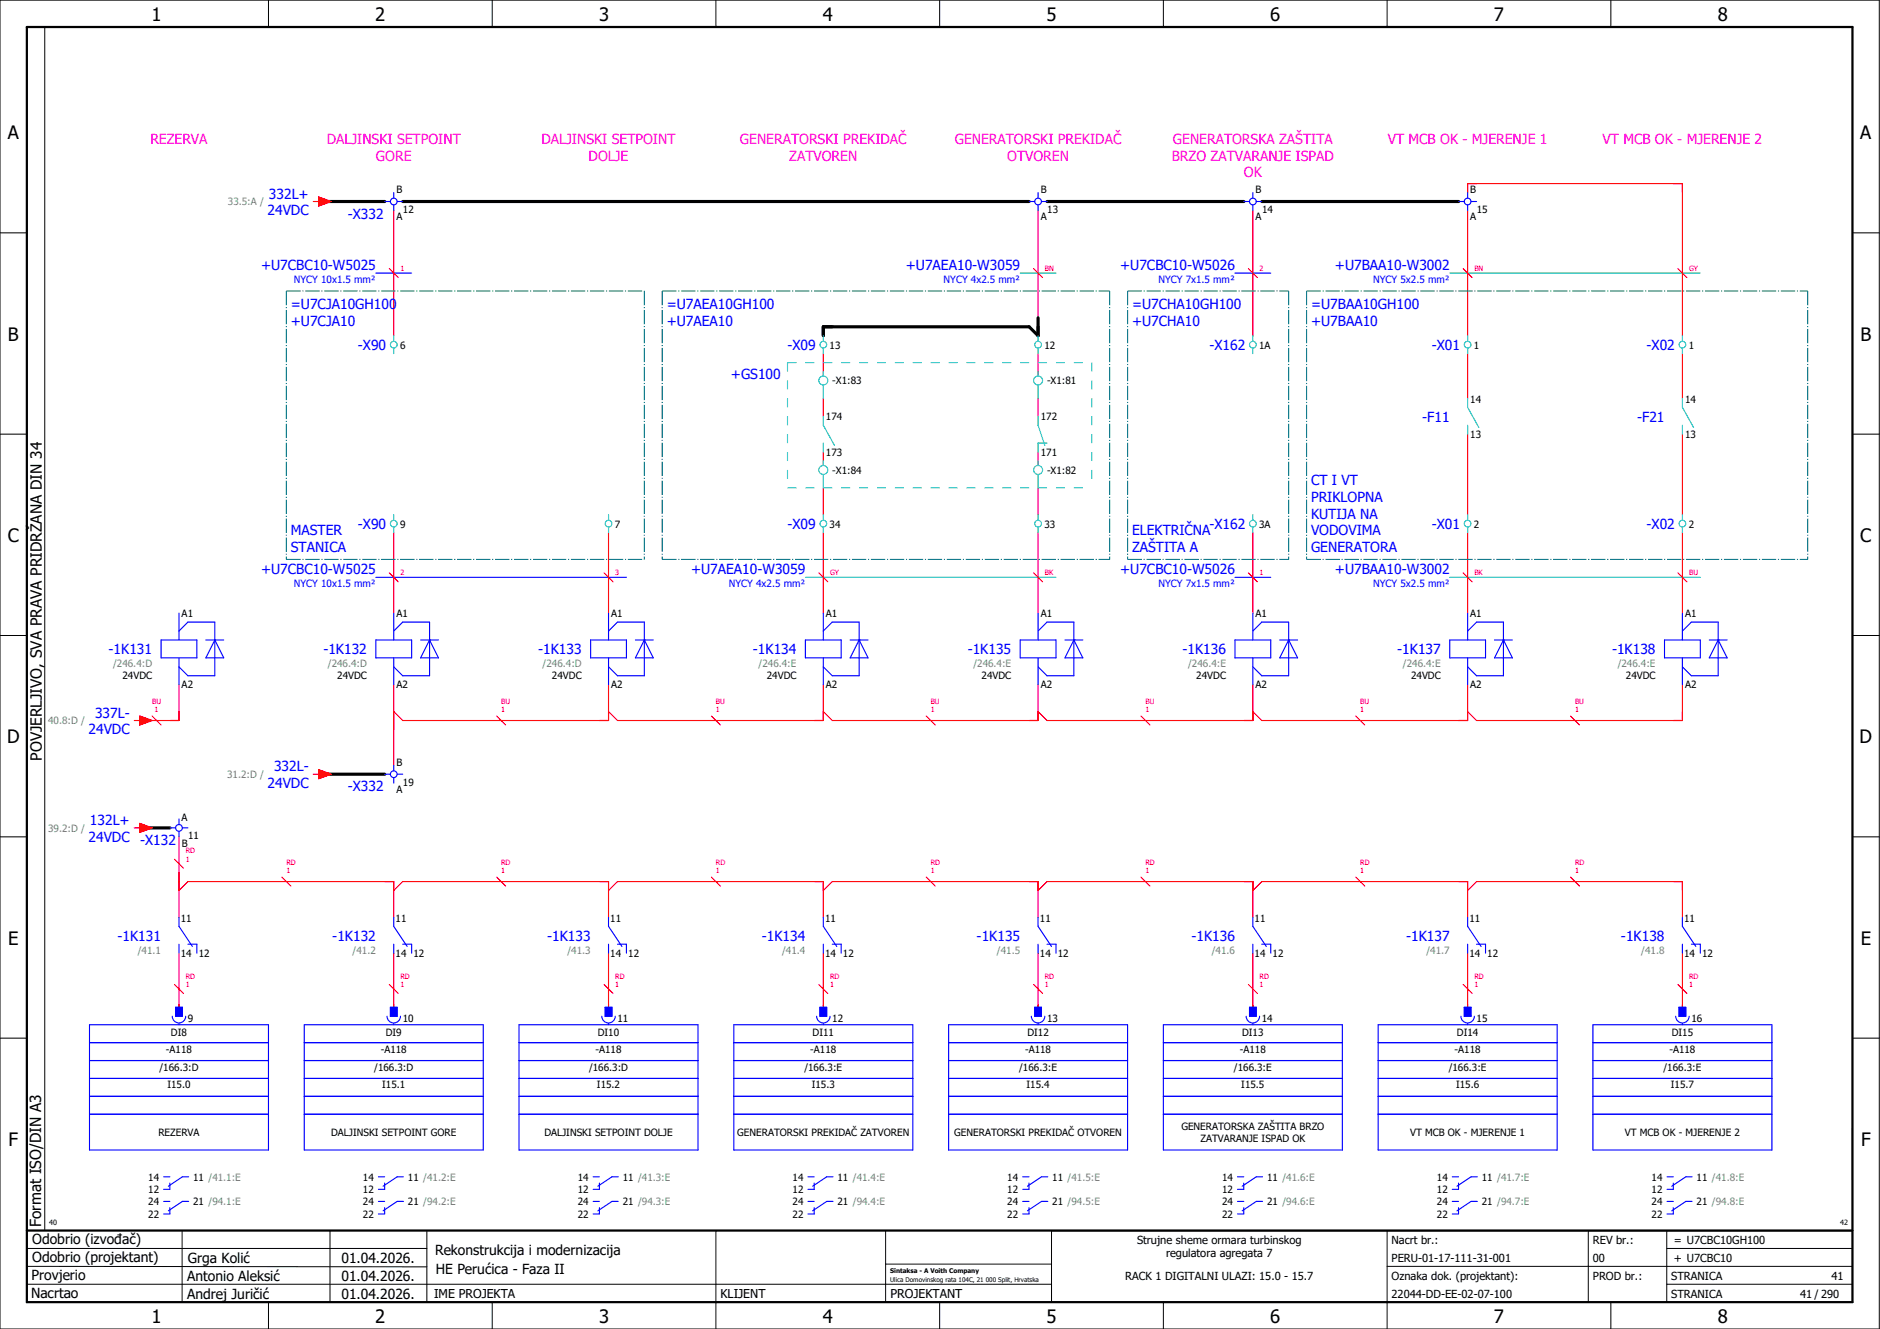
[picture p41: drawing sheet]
<svg xmlns="http://www.w3.org/2000/svg" width="420mm" height="297mm" viewBox="0 0 420 297" stroke-linecap="round" stroke-linejoin="round" font-family="sans-serif">
<defs><g id="words">
<g font-size="4.1">
<text x="33.9" y="4.7">1</text>
<text x="83.9" y="4.7">2</text>
<text x="133.9" y="4.7">3</text>
<text x="183.9" y="4.7">4</text>
<text x="233.9" y="4.7">5</text>
<text x="283.9" y="4.7">6</text>
<text x="333.9" y="4.7">7</text>
<text x="383.9" y="4.7">8</text>
<text x="1.8" y="31.2">A</text>
<text x="415.8" y="31.2">A</text>
<text x="1.8" y="76.2">B</text>
<text x="415.8" y="76.2">B</text>
<text x="1.8" y="121.2">C</text>
<text x="415.8" y="121.2">C</text>
<text x="1.6" y="166.2">D</text>
<text x="415.6" y="166.2">D</text>
<text x="1.8" y="211.2">E</text>
<text x="415.8" y="211.2">E</text>
<text x="1.9" y="256.2">F</text>
<text x="415.9" y="256.2">F</text>
<text x="33.9" y="295.7">1</text>
<text x="83.9" y="295.7">2</text>
<text x="133.9" y="295.7">3</text>
<text x="183.9" y="295.7">4</text>
<text x="233.9" y="295.7">5</text>
<text x="283.9" y="295.7">6</text>
<text x="333.9" y="295.7">7</text>
<text x="383.9" y="295.7">8</text>
</g>
<g font-size="3.4">
<text x="9.4" y="170" transform="rotate(-90 9.4 170)">POVJERLJIVO, SVA PRAVA PRIDRŽANA DIN 34</text>
<text x="9.2" y="274.3" transform="rotate(-90 9.2 274.3)">Format ISO/DIN A3</text>
</g>
<g font-size="3.1" fill="#f0f">
<text x="33.6" y="32.1">REZERVA</text>
<text x="73" y="32.1">DALJINSKI SETPOINT</text>
<text x="84" y="35.9">GORE</text>
<text x="121" y="32.1">DALJINSKI SETPOINT</text>
<text x="131.6" y="35.9">DOLJE</text>
<text x="165.4" y="32.1">GENERATORSKI PREKIDAČ</text>
<text x="176.4" y="35.9">ZATVOREN</text>
<text x="213.4" y="32.1">GENERATORSKI PREKIDAČ</text>
<text x="225.1" y="35.9">OTVOREN</text>
<text x="261.9" y="35.9">BRZO ZATVARANJE ISPAD</text>
<text x="262.1" y="32.1">GENERATORSKA ZAŠTITA</text>
<text x="310.2" y="32.1">VT MCB OK - MJERENJE 1</text>
<text x="358.2" y="32.1">VT MCB OK - MJERENJE 2</text>
<text x="278" y="39.6">OK</text>
</g>
<g font-size="3.1" fill="#00f">
<text x="60.1" y="44.4">332L+</text>
<text x="59.8" y="48.1">24VDC</text>
<text x="77.7" y="48.8">-X332</text>
<text x="58.3" y="60.4">+U7CBC10-W5025</text>
<text x="202.4" y="60.4">+U7AEA10-W3059</text>
<text x="250.3" y="60.4">+U7CBC10-W5026</text>
<text x="298.4" y="60.4">+U7BAA10-W3002</text>
<text x="65" y="69.1">=U7CJA10GH100</text>
<text x="149" y="69.1">=U7AEA10GH100</text>
<text x="253" y="69.1">=U7CHA10GH100</text>
<text x="293" y="69.1">=U7BAA10GH100</text>
<text x="65" y="72.9">+U7CJA10</text>
<text x="149" y="72.9">+U7AEA10</text>
<text x="253" y="72.9">+U7CHA10</text>
<text x="293" y="72.9">+U7BAA10</text>
<text x="80" y="78.3">-X90</text>
<text x="176" y="78.3">-X09</text>
<text x="270.3" y="78.3">-X162</text>
<text x="320" y="78.3">-X01</text>
<text x="368" y="78.3">-X02</text>
<text x="163.4" y="84.6">+GS100</text>
<text x="317.9" y="94.3">-F11</text>
<text x="365.9" y="94.3">-F21</text>
<text x="293" y="108.4">CT I VT</text>
<text x="293" y="112.1">PRIKLOPNA</text>
<text x="65" y="119.6">MASTER</text>
<text x="80" y="118.3">-X90</text>
<text x="176" y="118.3">-X09</text>
<text x="253" y="119.6">ELEKTRIČNA</text>
<text x="270.3" y="118.3">-X162</text>
<text x="293" y="115.9">KUTIJA NA</text>
<text x="293" y="119.6">VODOVIMA</text>
<text x="320" y="118.3">-X01</text>
<text x="368" y="118.3">-X02</text>
<text x="65" y="123.4">STANICA</text>
<text x="253" y="123.4">ZAŠTITA A</text>
<text x="293" y="123.4">GENERATORA</text>
<text x="58.3" y="128.4">+U7CBC10-W5025</text>
<text x="154.4" y="128.4">+U7AEA10-W3059</text>
<text x="250.3" y="128.4">+U7CBC10-W5026</text>
<text x="298.4" y="128.4">+U7BAA10-W3002</text>
<text x="24.3" y="146.3">-1K131</text>
<text x="72.3" y="146.3">-1K132</text>
<text x="120.3" y="146.3">-1K133</text>
<text x="168.3" y="146.3">-1K134</text>
<text x="216.3" y="146.3">-1K135</text>
<text x="264.3" y="146.3">-1K136</text>
<text x="312.3" y="146.3">-1K137</text>
<text x="360.3" y="146.3">-1K138</text>
<text x="21.2" y="160.4">337L-</text>
<text x="19.8" y="164.1">24VDC</text>
<text x="61.2" y="172.4">332L-</text>
<text x="59.8" y="176.1">24VDC</text>
<text x="77.7" y="176.8">-X332</text>
<text x="20.1" y="184.4">132L+</text>
<text x="19.8" y="188.1">24VDC</text>
<text x="31.3" y="189">-X132</text>
<text x="26.3" y="210.3">-1K131</text>
<text x="74.3" y="210.3">-1K132</text>
<text x="122.3" y="210.3">-1K133</text>
<text x="170.3" y="210.3">-1K134</text>
<text x="218.3" y="210.3">-1K135</text>
<text x="266.3" y="210.3">-1K136</text>
<text x="314.3" y="210.3">-1K137</text>
<text x="362.3" y="210.3">-1K138</text>
</g>
<g font-size="3.1">
<text x="7.2" y="278.1">Odobrio (izvođač)</text>
<text x="97.2" y="280.5">Rekonstrukcija i modernizacija</text>
<text x="7.1" y="286.1">Provjerio</text>
<text x="7.2" y="282.1">Odobrio (projektant)</text>
<text x="41.8" y="286.2">Antonio Aleksić</text>
<text x="42" y="282.3">Grga Kolić</text>
<text x="76.3" y="282.3">01.04.2026.</text>
<text x="76.3" y="286.3">01.04.2026.</text>
<text x="97.4" y="284.8">HE Perućica - Faza II</text>
<text x="6.9" y="290">Nacrtao</text>
<text x="41.8" y="290.3">Andrej Juričić</text>
<text x="76.3" y="290.3">01.04.2026.</text>
</g>
<g font-size="2.7">
<text x="97" y="290.1">IME PROJEKTA</text>
<text x="161" y="290.1">KLIJENT</text>
<text x="199" y="290.1">PROJEKTANT</text>
</g>
<g font-size="2.5">
<text x="254.1" y="278">Strujne sheme ormara turbinskog</text>
<text x="260.6" y="281">regulatora agregata 7</text>
<text x="311" y="278">Nacrt br.:</text>
<text x="356" y="278">REV br.:</text>
<text x="374.1" y="278">= U7CBC10GH100</text>
<text x="251.5" y="286">RACK 1 DIGITALNI ULAZI: 15.0 - 15.7</text>
<text x="311" y="286">Oznaka dok. (projektant):</text>
<text x="311" y="282">PERU-01-17-111-31-001</text>
<text x="356" y="286">PROD br.:</text>
<text x="356" y="282">00</text>
<text x="373.5" y="286">STRANICA</text>
<text x="374.1" y="282.1">+ U7CBC10</text>
<text x="409.3" y="286">41</text>
<text x="311" y="290">22044-DD-EE-02-07-100</text>
<text x="373.5" y="290">STRANICA</text>
<text x="402.3" y="290">41 / 290</text>
</g>
<g font-size="2.2" fill="#7ca552">
<text x="50.9" y="45.9">33.5:A /</text>
<text x="25.3" y="149.2">/246.4:D</text>
<text x="73.3" y="149.2">/246.4:D</text>
<text x="121.3" y="149.2">/246.4:D</text>
<text x="169.5" y="149.2">/246.4:E</text>
<text x="217.5" y="149.2">/246.4:E</text>
<text x="265.5" y="149.2">/246.4:E</text>
<text x="313.5" y="149.2">/246.4:E</text>
<text x="361.5" y="149.2">/246.4:E</text>
<text x="10.8" y="161.9">40.8:D /</text>
<text x="50.8" y="173.9">31.2:D /</text>
<text x="10.8" y="185.9">39.2:D /</text>
<text x="30.8" y="213.2">/41.1</text>
<text x="78.8" y="213.2">/41.2</text>
<text x="126.8" y="213.2">/41.3</text>
<text x="174.8" y="213.2">/41.4</text>
<text x="222.8" y="213.2">/41.5</text>
<text x="270.8" y="213.2">/41.6</text>
<text x="318.8" y="213.2">/41.7</text>
<text x="366.8" y="213.2">/41.8</text>
</g>
<g font-size="2.2">
<text x="88.6" y="43.2">B</text>
<text x="90.1" y="47.6">12</text>
<text x="232.6" y="43.2">B</text>
<text x="234.1" y="47.6">13</text>
<text x="280.6" y="43.2">B</text>
<text x="282.1" y="47.6">14</text>
<text x="328.6" y="43.2">B</text>
<text x="330.1" y="47.6">15</text>
<text x="88.6" y="49.2">A</text>
<text x="232.6" y="49.2">A</text>
<text x="280.6" y="49.2">A</text>
<text x="328.6" y="49.2">A</text>
<text x="89.4" y="77.9">6</text>
<text x="185.4" y="77.9">13</text>
<text x="233.4" y="77.9">12</text>
<text x="281.4" y="77.9">1A</text>
<text x="329.4" y="77.9">1</text>
<text x="377.4" y="77.9">1</text>
<text x="186" y="85.9">-X1:83</text>
<text x="234" y="85.9">-X1:81</text>
<text x="328.6" y="90">14</text>
<text x="376.6" y="90">14</text>
<text x="184.6" y="94">174</text>
<text x="232.6" y="94">172</text>
<text x="184.6" y="101.9">173</text>
<text x="232.6" y="101.9">171</text>
<text x="328.6" y="97.9">13</text>
<text x="376.6" y="97.9">13</text>
<text x="186" y="105.9">-X1:84</text>
<text x="234" y="105.9">-X1:82</text>
<text x="89.4" y="117.9">9</text>
<text x="137.4" y="117.9">7</text>
<text x="185.4" y="117.9">34</text>
<text x="233.4" y="117.9">33</text>
<text x="281.4" y="117.9">3A</text>
<text x="329.4" y="117.9">2</text>
<text x="377.4" y="117.9">2</text>
<text x="40.6" y="138">A1</text>
<text x="88.6" y="138">A1</text>
<text x="136.6" y="138">A1</text>
<text x="184.6" y="138">A1</text>
<text x="232.6" y="138">A1</text>
<text x="280.6" y="138">A1</text>
<text x="328.6" y="138">A1</text>
<text x="376.6" y="138">A1</text>
<text x="27.4" y="151.9">24VDC</text>
<text x="40.6" y="153.9">A2</text>
<text x="75.4" y="151.9">24VDC</text>
<text x="88.6" y="153.9">A2</text>
<text x="123.4" y="151.9">24VDC</text>
<text x="136.6" y="153.9">A2</text>
<text x="171.4" y="151.9">24VDC</text>
<text x="184.6" y="153.9">A2</text>
<text x="219.4" y="151.9">24VDC</text>
<text x="232.6" y="153.9">A2</text>
<text x="267.4" y="151.9">24VDC</text>
<text x="280.6" y="153.9">A2</text>
<text x="315.4" y="151.9">24VDC</text>
<text x="328.6" y="153.9">A2</text>
<text x="363.4" y="151.9">24VDC</text>
<text x="376.6" y="153.9">A2</text>
<text x="88.6" y="171.2">B</text>
<text x="88.6" y="177.2">A</text>
<text x="90.1" y="175.6">19</text>
<text x="40.6" y="183.4">A</text>
<text x="40.6" y="189.3">B</text>
<text x="42.1" y="187.6">11</text>
<text x="40.4" y="206">11</text>
<text x="88.4" y="206">11</text>
<text x="136.4" y="206">11</text>
<text x="184.4" y="206">11</text>
<text x="232.4" y="206">11</text>
<text x="280.4" y="206">11</text>
<text x="328.4" y="206">11</text>
<text x="376.4" y="206">11</text>
<text x="40.4" y="213.9">14</text>
<text x="44.4" y="213.9">12</text>
<text x="88.4" y="213.9">14</text>
<text x="92.4" y="213.9">12</text>
<text x="136.4" y="213.9">14</text>
<text x="140.4" y="213.9">12</text>
<text x="184.4" y="213.9">14</text>
<text x="188.4" y="213.9">12</text>
<text x="232.4" y="213.9">14</text>
<text x="236.4" y="213.9">12</text>
<text x="280.4" y="213.9">14</text>
<text x="284.4" y="213.9">12</text>
<text x="328.4" y="213.9">14</text>
<text x="332.4" y="213.9">12</text>
<text x="376.4" y="213.9">14</text>
<text x="380.4" y="213.9">12</text>
<text x="38.2" y="231.5">DI8</text>
<text x="42" y="228.4">9</text>
<text x="86.2" y="231.5">DI9</text>
<text x="90" y="228.4">10</text>
<text x="133.6" y="231.5">DI10</text>
<text x="138" y="228.4">11</text>
<text x="181.6" y="231.5">DI11</text>
<text x="186" y="228.4">12</text>
<text x="229.6" y="231.5">DI12</text>
<text x="234" y="228.4">13</text>
<text x="277.6" y="231.5">DI13</text>
<text x="282" y="228.4">14</text>
<text x="325.6" y="231.5">DI14</text>
<text x="330" y="228.4">15</text>
<text x="373.6" y="231.5">DI15</text>
<text x="378" y="228.4">16</text>
<text x="35.6" y="239.3">/166.3:D</text>
<text x="37.1" y="235.3">-A118</text>
<text x="83.6" y="239.3">/166.3:D</text>
<text x="85.1" y="235.3">-A118</text>
<text x="131.6" y="239.3">/166.3:D</text>
<text x="133.1" y="235.3">-A118</text>
<text x="179.8" y="239.3">/166.3:E</text>
<text x="181.1" y="235.3">-A118</text>
<text x="227.8" y="239.3">/166.3:E</text>
<text x="229.1" y="235.3">-A118</text>
<text x="275.8" y="239.3">/166.3:E</text>
<text x="277.1" y="235.3">-A118</text>
<text x="323.8" y="239.3">/166.3:E</text>
<text x="325.1" y="235.3">-A118</text>
<text x="371.8" y="239.3">/166.3:E</text>
<text x="373.1" y="235.3">-A118</text>
<text x="37.4" y="243.3">I15.0</text>
<text x="85.4" y="243.3">I15.1</text>
<text x="133.4" y="243.3">I15.2</text>
<text x="181.4" y="243.3">I15.3</text>
<text x="229.4" y="243.3">I15.4</text>
<text x="277.4" y="243.3">I15.5</text>
<text x="325.4" y="243.3">I15.6</text>
<text x="373.4" y="243.3">I15.7</text>
<text x="35.4" y="253.9">REZERVA</text>
<text x="74" y="253.9">DALJINSKI SETPOINT GORE</text>
<text x="121.7" y="253.9">DALJINSKI SETPOINT DOLJE</text>
<text x="164.8" y="253.9">GENERATORSKI PREKIDAČ ZATVOREN</text>
<text x="213.3" y="253.9">GENERATORSKI PREKIDAČ OTVOREN</text>
<text x="264" y="252.6">GENERATORSKA ZAŠTITA BRZO</text>
<text x="268.3" y="255.3">ZATVARANJE ISPAD OK</text>
<text x="315.2" y="253.9">VT MCB OK - MJERENJE 1</text>
<text x="363.2" y="253.9">VT MCB OK - MJERENJE 2</text>
<text x="33.1" y="263.9">14</text>
<text x="43.2" y="263.9">11 /41.1:E</text>
<text x="81.1" y="263.9">14</text>
<text x="91.2" y="263.9">11 /41.2:E</text>
<text x="129.1" y="263.9">14</text>
<text x="139.2" y="263.9">11 /41.3:E</text>
<text x="177.1" y="263.9">14</text>
<text x="187.2" y="263.9">11 /41.4:E</text>
<text x="225.1" y="263.9">14</text>
<text x="235.2" y="263.9">11 /41.5:E</text>
<text x="273.1" y="263.9">14</text>
<text x="283.2" y="263.9">11 /41.6:E</text>
<text x="321.1" y="263.9">14</text>
<text x="331.2" y="263.9">11 /41.7:E</text>
<text x="369.1" y="263.9">14</text>
<text x="379.2" y="263.9">11 /41.8:E</text>
<text x="33.1" y="266.7">12</text>
<text x="33.1" y="269.4">24</text>
<text x="43.2" y="269.4">21 /94.1:E</text>
<text x="81.1" y="266.7">12</text>
<text x="81.1" y="269.4">24</text>
<text x="91.2" y="269.4">21 /94.2:E</text>
<text x="129.1" y="266.7">12</text>
<text x="129.1" y="269.4">24</text>
<text x="139.2" y="269.4">21 /94.3:E</text>
<text x="177.1" y="266.7">12</text>
<text x="177.1" y="269.4">24</text>
<text x="187.2" y="269.4">21 /94.4:E</text>
<text x="225.1" y="266.7">12</text>
<text x="225.1" y="269.4">24</text>
<text x="235.2" y="269.4">21 /94.5:E</text>
<text x="273.1" y="266.7">12</text>
<text x="273.1" y="269.4">24</text>
<text x="283.2" y="269.4">21 /94.6:E</text>
<text x="321.1" y="266.7">12</text>
<text x="321.1" y="269.4">24</text>
<text x="331.2" y="269.4">21 /94.7:E</text>
<text x="369.1" y="266.7">12</text>
<text x="369.1" y="269.4">24</text>
<text x="379.2" y="269.4">21 /94.8:E</text>
<text x="33.1" y="272.2">22</text>
<text x="81.1" y="272.2">22</text>
<text x="129.1" y="272.2">22</text>
<text x="177.1" y="272.2">22</text>
<text x="225.1" y="272.2">22</text>
<text x="273.1" y="272.2">22</text>
<text x="321.1" y="272.2">22</text>
<text x="369.1" y="272.2">22</text>
</g>
<g font-size="2.2" fill="#00f">
<text x="65.7" y="63.3">NYCY 10x1.5 mm²</text>
<text x="210.9" y="63.3">NYCY 4x2.5 mm²</text>
<text x="258.9" y="63.3">NYCY 7x1.5 mm²</text>
<text x="306.9" y="63.3">NYCY 5x2.5 mm²</text>
<text x="65.7" y="131.3">NYCY 10x1.5 mm²</text>
<text x="162.9" y="131.3">NYCY 4x2.5 mm²</text>
<text x="258.9" y="131.3">NYCY 7x1.5 mm²</text>
<text x="306.9" y="131.3">NYCY 5x2.5 mm²</text>
</g>
<g font-size="1.6" fill="#f00">
<text x="89.5" y="60.5">1</text>
<text x="233.5" y="60.5">BN</text>
<text x="281.5" y="60.5">2</text>
<text x="329.5" y="60.5">BN</text>
<text x="377.5" y="60.5">GY</text>
<text x="89.5" y="128.5">2</text>
<text x="137.5" y="128.5">3</text>
<text x="185.5" y="128.5">GY</text>
<text x="233.5" y="128.5">BK</text>
<text x="281.5" y="128.5">1</text>
<text x="329.5" y="128.5">BK</text>
<text x="377.5" y="128.5">BU</text>
<text x="34" y="157.3">BU</text>
<text x="34.6" y="159.2">1</text>
<text x="112" y="159.2">1</text>
<text x="112" y="157.3">BU</text>
<text x="160" y="159.2">1</text>
<text x="160" y="157.3">BU</text>
<text x="208" y="159.2">1</text>
<text x="208" y="157.3">BU</text>
<text x="256" y="159.2">1</text>
<text x="256" y="157.3">BU</text>
<text x="304" y="159.2">1</text>
<text x="304" y="157.3">BU</text>
<text x="352" y="159.2">1</text>
<text x="352" y="157.3">BU</text>
<text x="41.5" y="190.8">RD</text>
<text x="41.5" y="192.7">1</text>
<text x="64" y="195.2">1</text>
<text x="64" y="193.3">RD</text>
<text x="112" y="195.2">1</text>
<text x="112" y="193.3">RD</text>
<text x="160" y="195.2">1</text>
<text x="160" y="193.3">RD</text>
<text x="208" y="195.2">1</text>
<text x="208" y="193.3">RD</text>
<text x="256" y="195.2">1</text>
<text x="256" y="193.3">RD</text>
<text x="304" y="195.2">1</text>
<text x="304" y="193.3">RD</text>
<text x="352" y="195.2">1</text>
<text x="352" y="193.3">RD</text>
<text x="41.5" y="220.7">1</text>
<text x="41.5" y="218.8">RD</text>
<text x="89.5" y="220.7">1</text>
<text x="89.5" y="218.8">RD</text>
<text x="137.5" y="220.7">1</text>
<text x="137.5" y="218.8">RD</text>
<text x="185.5" y="220.7">1</text>
<text x="185.5" y="218.8">RD</text>
<text x="233.5" y="220.7">1</text>
<text x="233.5" y="218.8">RD</text>
<text x="281.5" y="220.7">1</text>
<text x="281.5" y="218.8">RD</text>
<text x="329.5" y="220.7">1</text>
<text x="329.5" y="218.8">RD</text>
<text x="377.5" y="220.7">1</text>
<text x="377.5" y="218.8">RD</text>
</g>
<g font-size="1.6">
<text x="11" y="273.7">40</text>
<text x="411.2" y="273.7">42</text>
</g>
<g font-size="1.4">
<text x="198.9" y="284.4">Sintaksa - A Voith Company</text>
<text x="198.9" y="286.4">Ulica Domovinskog rata 104C, 21 000 Split, Hrvatska</text>
</g>
</g></defs>
<g fill="none" stroke="#000" stroke-width=".22">
<path d="M0 0h420v297h-420zM10 6v269M60 0v6M110 0v6M160 0v6M210 0v6M260 0v6M310 0v6M360 0v6M0 52h6M414 52h6M0 97h6"/>
<path d="M414 97h6M0 142h6M414 142h6M414 176.3v87.4M0 187h6M414 187h6M0 232h6M414 232h6M6 279h89.4M40.7 275v16M73.7 274.9v16M95.4 275.1v16"/>
<path d="M160 275v22M197.9 275.1v16M310 275v22M355 275v16M372.5 279h41.5M372.5 275v16M414 275h-179v16M6 283l89.4 .1M6 287h229M60 291v6M110 291v6M197.9 282.5h37.1"/>
<path d="M210 291v6M260 291v6M310 283h104M360 291v6M372.5 287h41.5"/>
</g>
<path d="M6 6h408v285h-408zM6 275h408" fill="none" stroke="#000" stroke-width=".5"/>
<g fill="none" stroke="#f00" stroke-width=".25">
<path d="M70 45h1.3M71.3 44l2.7 1-2.7 1zM88 47v28M232 47v26M280 47v28M328 43v-2h48v34M328 47v28M87 60l2 2M184 79v5M231 60l2 2M232 79v5M279 60l2 2"/>
<path d="M327 60l2 2M328 79v10M375 60l2 2M376 79v10M184 89v4M232 89v4M328 97v18M376 97v18M88 119v18M136 119v18M184 101v3M184 109v6"/>
<path d="M184 119v18M232 101v3M232 109v6M232 119v18M280 119v18M328 119v18M376 119v18M87 128l2 2M135 128l2 2M183 128l2 2M231 128l2 2M279 128l2 2"/>
<path d="M327 128l2 2M375 128l2 2M40 153v8h-8M88 153v18M136 153v8h-46l-2-2M184 153v8h-46l-2-2M232 153v8h-46l-2-2M280 153v8h-46l-2-2M328 153v8h-46l-2-2M376 153v8h-46l-2-2M30 161h1.3M31.3 160l2.7 1-2.7 1z"/>
<path d="M34 160l2 2M70 173h1.3M71.3 172l2.7 1-2.7 1zM111 160l2 2M159 160l2 2M207 160l2 2M255 160l2 2M303 160l2 2M351 160l2 2M30 185h1.3M31.3 184l2.7 1-2.7 1zM39 192l2 2"/>
<path d="M40 199l2-2h46v8M40 187v18M63 196l2 2M88 199l2-2h46v8M111 196l2 2M136 199l2-2h46v8M159 196l2 2M184 199l2-2h46v8M207 196l2 2M232 199l2-2h46v8M255 196l2 2M280 199l2-2h46v8"/>
<path d="M303 196l2 2M328 199l2-2h46v8M351 196l2 2M40 213v12M88 213v12M136 213v12M184 213v12M232 213v12M280 213v12M328 213v12M376 213v12M39 220l2 2"/>
<path d="M87 220l2 2M135 220l2 2M183 220l2 2M231 220l2 2M279 220l2 2M327 220l2 2M375 220l2 2"/>
</g>
<path d="M72 45h14M90 45h140M234 45h44M282 45h44M232 71v4l-2-2h-46v2M72 173h14M32 185h6" fill="none" stroke="#000" stroke-width=".7"/>
<g fill="none" stroke="#00f" stroke-width=".25">
<path d="M86 45h1.3M88 43v1.3M88 45.8v1.2M88.8 45h1.2M230 45h1.3M232 43v1.3M232 45.8v1.2M232.8 45h1.2M278 45h1.3M280 43v1.3M280 45.8v1.2M280.8 45h1.2"/>
<path d="M326 45h1.3M328 43v1.3M328 45.8v1.2M328.8 45h1.2M84 61h8M276 61h8M40 137v6M84 129h56M88 137v6M136 137v6M184 137v6M232 137v6"/>
<path d="M276 129h8M280 137v6M328 137v6M376 137v6M36 143h8v4h-8zM40 147v6M40 141l2-2h6v12h-6l-2-2M46 143h4M48 143h.1M48 143l2 4h-4zM84 143h8v4h-8zM88 147v6"/>
<path d="M88 141l2-2h6v12h-6l-2-2M94 143h4M96 143h.1M96 143l2 4h-4zM132 143h8v4h-8zM136 147v6M136 141l2-2h6v12h-6l-2-2M142 143h4M144 143h.1M144 143l2 4h-4zM180 143h8v4h-8zM184 147v6"/>
<path d="M184 141l2-2h6v12h-6l-2-2M190 143h4M192 143h.1M192 143l2 4h-4zM228 143h8v4h-8zM232 147v6M232 141l2-2h6v12h-6l-2-2M238 143h4M240 143h.1M240 143l2 4h-4zM276 143h8v4h-8zM280 147v6"/>
<path d="M280 141l2-2h6v12h-6l-2-2M286 143h4M288 143h.1M288 143l2 4h-4zM324 143h8v4h-8zM328 147v6M328 141l2-2h6v12h-6l-2-2M334 143h4M336 143h.1M336 143l2 4h-4zM372 143h8v4h-8zM376 147v6"/>
<path d="M376 141l2-2h6v12h-6l-2-2M382 143h4M384 143h.1M384 143l2 4h-4zM86 173h1.3M88 171v1.3M88 173.8v1.2M88.8 173h1.2M38 185h1.3M40 183v1.3M40 185.8v1.2M40.8 185h1.2"/>
<path d="M40 205v2l3 4.5M40 211v2M42 211h2v2M88 205v2l3 4.5M88 211v2M90 211h2v2M136 205v2l3 4.5M136 211v2M138 211h2v2M184 205v2l3 4.5M184 211v2M186 211h2v2"/>
<path d="M232 205v2l3 4.5M232 211v2M234 211h2v2M280 205v2l3 4.5M280 211v2M282 211h2v2M328 205v2l3 4.5M328 211v2M330 211h2v2M376 205v2l3 4.5M376 211v2M378 211h2v2"/>
<path d="M20 237h40M20 229h40v28h-40zM20 233h40M38.5 227.1a1.5 1.5 0 0 0 1.5 1.5 1.5 1.5 0 0 0 1.5-1.5M39.3 225.1h1.5v2h-1.5zM40 228.7v.3M68 237h40M68 233h40M68 229h40v28h-40zM86.5 227.1a1.5 1.5 0 0 0 1.5 1.5 1.5 1.5 0 0 0 1.5-1.5M87.3 225.1h1.5v2h-1.5zM88 228.7v.3"/>
<path d="M116 237h40M116 233h40M116 229h40v28h-40zM134.5 227.1a1.5 1.5 0 0 0 1.5 1.5 1.5 1.5 0 0 0 1.5-1.5M135.3 225.1h1.5v2h-1.5zM136 228.7v.3M164 237h40M164 233h40M164 229h40v28h-40zM182.5 227.1a1.5 1.5 0 0 0 1.5 1.5 1.5 1.5 0 0 0 1.5-1.5M183.3 225.1h1.5v2h-1.5zM184 228.7v.3"/>
<path d="M212 237h40M212 233h40M212 229h40v28h-40zM230.5 227.1a1.5 1.5 0 0 0 1.5 1.5 1.5 1.5 0 0 0 1.5-1.5M231.3 225.1h1.5v2h-1.5zM232 228.7v.3M260 237h40M260 233h40M260 229h40v28h-40zM278.5 227.1a1.5 1.5 0 0 0 1.5 1.5 1.5 1.5 0 0 0 1.5-1.5M279.3 225.1h1.5v2h-1.5zM280 228.7v.3"/>
<path d="M308 237h40M308 233h40M308 229h40v28h-40zM326.5 227.1a1.5 1.5 0 0 0 1.5 1.5 1.5 1.5 0 0 0 1.5-1.5M327.3 225.1h1.5v2h-1.5zM328 228.7v.3M356 237h40M356 233h40M356 229h40v28h-40zM374.5 227.1a1.5 1.5 0 0 0 1.5 1.5 1.5 1.5 0 0 0 1.5-1.5M375.2 225.1h1.5v2h-1.5zM376 228.7v.3"/>
<path d="M20 249h40M20 245h40M20 241h40M68 249h40M68 245h40M68 241h40M116 249h40M116 245h40M116 241h40M164 249h40M164 245h40M164 241h40"/>
<path d="M212 249h40M212 245h40M212 241h40M260 249h40M260 245h40M260 241h40M308 249h40M308 245h40M308 241h40M356 249h40M356 245h40M356 241h40"/>
<path d="M36.6 263h1.4M36.6 268.5h1.4M38 264.4v1.4h-1.4M38 269.9v1.4h-1.4M42.2 263h-1.4l-3.2 2.1M42.2 268.5h-1.4l-3.2 2.1M84.6 263h1.4M84.6 268.5h1.4M86 264.4v1.4h-1.4M86 269.9v1.4h-1.4M90.2 263h-1.4l-3.2 2.1M90.2 268.5h-1.4l-3.2 2.1"/>
<path d="M132.6 263h1.4M132.6 268.5h1.4M134 264.4v1.4h-1.4M134 269.9v1.4h-1.4M138.2 263h-1.4l-3.2 2.1M138.2 268.5h-1.4l-3.2 2.1M180.6 263h1.4M180.6 268.5h1.4M182 264.4v1.4h-1.4M182 269.9v1.4h-1.4M186.2 263h-1.4l-3.2 2.1M186.2 268.5h-1.4l-3.2 2.1"/>
<path d="M228.6 263h1.4M228.6 268.5h1.4M230 264.4v1.4h-1.4M230 269.9v1.4h-1.4M234.2 263h-1.4l-3.2 2.1M234.2 268.5h-1.4l-3.2 2.1M276.6 263h1.4M276.6 268.5h1.4M278 264.4v1.4h-1.4M278 269.9v1.4h-1.4M282.2 263h-1.4l-3.2 2.1M282.2 268.5h-1.4l-3.2 2.1"/>
<path d="M324.6 263h1.4M324.6 268.5h1.4M326 264.4v1.4h-1.4M326 269.9v1.4h-1.4M330.2 263h-1.4l-3.2 2.1M330.2 268.5h-1.4l-3.2 2.1M372.6 263h1.4M372.6 268.5h1.4M374 264.4v1.4h-1.4M374 269.9v1.4h-1.4M378.2 263h-1.4l-3.2 2.1M378.2 268.5h-1.4l-3.2 2.1"/>
<circle cx="88" cy="45" r=".75"/>
<circle cx="232" cy="45" r=".75"/>
<circle cx="280" cy="45" r=".75"/>
<circle cx="328" cy="45" r=".75"/>
<circle cx="88" cy="173" r=".75"/>
<circle cx="40" cy="185" r=".75"/>
</g>
<g fill="#00f" stroke="#00f" stroke-width=".22">
<path d="M39.3 225.1h1.5v2h-1.5z"/>
<path d="M87.3 225.1h1.5v2h-1.5z"/>
<path d="M135.3 225.1h1.5v2h-1.5z"/>
<path d="M183.3 225.1h1.5v2h-1.5z"/>
<path d="M231.3 225.1h1.5v2h-1.5z"/>
<path d="M279.3 225.1h1.5v2h-1.5z"/>
<path d="M327.3 225.1h1.5v2h-1.5z"/>
<path d="M375.2 225.1h1.5v2h-1.5z"/>
</g>
<g fill="none" stroke="#00d2d2" stroke-width=".25">
<path d="M88 75v1.3M88 77.8v1.2M184 75v1.3M184 77.8v1.2M228 61h8M232 75v1.3M232 77.8v1.2M280 75v1.3M280 77.8v1.2M324 61h56M328 75v1.3M328 77.8v1.2"/>
<path d="M376 75v1.3M376 77.8v1.2M184 93v2l2.5 4.5M184 83v1M184 86v3M184 99v2M232 83v1M232 86v3M232 93v2l1.5 4.5M234 99h-2v2M328 89v2l2.5 4.5M328 95v2"/>
<path d="M376 89v2l2.5 4.5M376 95v2M88 115v1.3M88 117.8v1.2M136 115v1.3M136 117.8v1.2M184 103v1M184 106v3M184 115v1.3M184 117.8v1.2M232 103v1M232 106v3"/>
<path d="M232 115v1.3M232 117.8v1.2M280 115v1.3M280 117.8v1.2M328 115v1.3M328 117.8v1.2M376 115v1.3M376 117.8v1.2M180 129h56M324 129h56"/>
<circle cx="88" cy="77" r=".75"/>
<circle cx="184" cy="77" r=".75"/>
<circle cx="232" cy="77" r=".75"/>
<circle cx="280" cy="77" r=".75"/>
<circle cx="328" cy="77" r=".75"/>
<circle cx="376" cy="77" r=".75"/>
<circle cx="184" cy="85" r="1"/>
<circle cx="232" cy="85" r="1"/>
<circle cx="88" cy="117" r=".75"/>
<circle cx="136" cy="117" r=".75"/>
<circle cx="184" cy="105" r="1"/>
<circle cx="184" cy="117" r=".75"/>
<circle cx="232" cy="105" r="1"/>
<circle cx="232" cy="117" r=".75"/>
<circle cx="280" cy="117" r=".75"/>
<circle cx="328" cy="117" r=".75"/>
<circle cx="376" cy="117" r=".75"/>
</g>
<g fill="none" stroke="#007f7f" stroke-width=".25" stroke-dasharray="3.2 .4 .3 .4" stroke-linecap="butt">
<path d="M64 65h80M64 65v60M144 65v60M148 65h100M148 65v60M248 65v60M252 65h36M252 65v60M288 65v60M292 65h112M292 65v60M404 65v60"/>
<path d="M64 125h80M148 125h100M252 125h36M292 125h112"/>
</g>
<path d="M176 81h68M176 81v28M244 81v28M176 109h68" fill="none" stroke="#00d2d2" stroke-width=".25" stroke-dasharray="2 2" stroke-linecap="butt"/>
<g fill="#f00" stroke="#f00" stroke-width=".22">
<path d="M31.3 184l2.7 1-2.7 1z"/>
<path d="M31.3 160l2.7 1-2.7 1z"/>
<path d="M71.3 44l2.7 1-2.7 1z"/>
<path d="M71.3 172l2.7 1-2.7 1z"/>
</g>
<use href="#words"/>
</svg>
